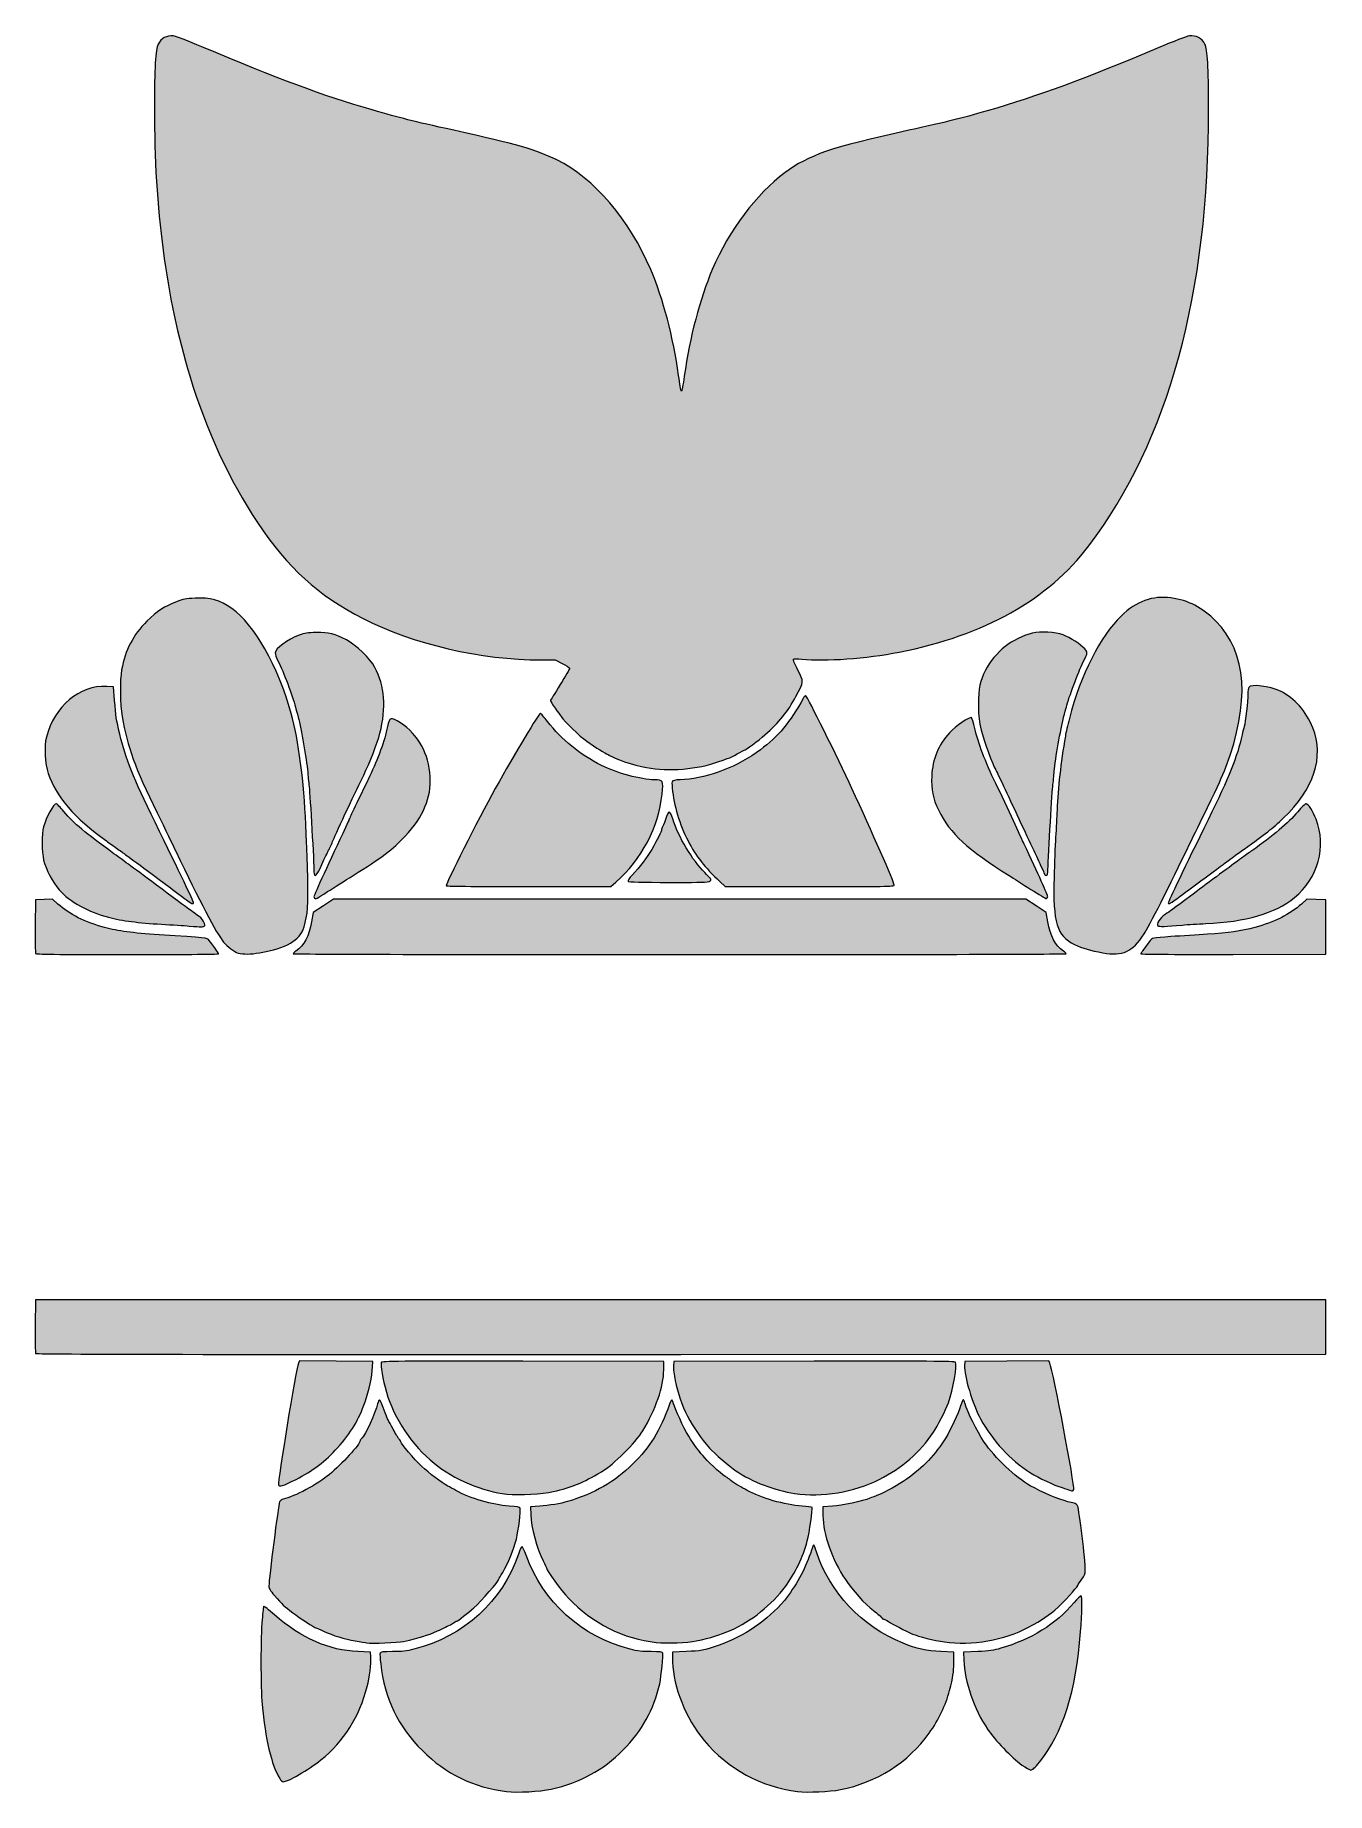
# Model space of a CAD drawing. Header units: inches. Extents: x 303 to 702, y 254 to 797.
import ezdxf

# ---------------------------------------------------------------- set-up
doc = ezdxf.new("R2010")
doc.units = ezdxf.units.IN
doc.header["$MEASUREMENT"] = 0
doc.layers.add('svg3336', color=7, linetype='Continuous')

msp = doc.modelspace()

# ---------------------------------------------------------------- hatches: boundary and pattern name
at = {"layer": 'svg3336', "true_color": 0x06bfcb}
h = msp.add_hatch(color=132, dxfattribs=at)
h.dxf.hatch_style = 2
edge = h.paths.add_edge_path()
edge.add_spline(control_points=[(405.53, 300.31), (405.12, 300.38), (403.5, 300.66), (401.93, 300.91), (398.54, 301.48), (395.09, 302.53), (392.1, 303.92), (390.89, 304.48), (389.84, 304.93), (389.77, 304.93), (389.38, 304.93), (384.72, 307.95), (382.61, 309.57), (379.94, 311.6), (379.34, 312.17), (376.92, 314.92), (375.58, 316.46), (375.23, 317.06), (375.23, 317.87), (375.23, 320.17), (378.12, 342.86), (378.53, 343.85), (378.69, 344.22), (379.18, 344.6), (379.65, 344.7), (383.16, 345.47), (390.18, 349.21), (393.98, 352.35), (397.6, 355.34), (403.43, 361.74), (403.43, 362.73), (403.43, 362.9), (403.67, 363.26), (403.97, 363.53), (405, 364.46), (408.06, 371.15), (408.83, 374.16), (409.01, 374.86), (409.27, 375.43), (409.4, 375.43), (409.54, 375.43), (409.88, 374.79), (410.17, 374.01), (411.11, 371.43), (411.95, 369.29), (412.15, 368.98), (412.25, 368.82), (412.92, 367.6), (413.62, 366.28), (414.32, 364.96), (415.15, 363.6), (415.46, 363.26), (415.78, 362.92), (416.03, 362.54), (416.03, 362.41), (416.03, 361.84), (420.11, 357.02), (422.39, 354.89), (424.78, 352.65), (428.58, 349.78), (430.55, 348.73), (431.06, 348.45), (432.16, 347.85), (432.98, 347.39), (437.43, 344.94), (444.3, 342.93), (449.43, 342.58), (451.88, 342.41), (452.72, 342.25), (452.85, 341.91), (453.12, 341.21), (452.37, 335.04), (451.69, 332.38), (450.8, 328.89), (449.22, 325.02), (447.47, 322.08), (446.84, 321.03), (446.33, 320.11), (446.33, 320.04), (446.33, 319.4), (440.95, 313.2), (438.53, 311.07), (436.9, 309.62), (433.55, 307.03), (433.31, 307.03), (433.22, 307.03), (432.47, 306.62), (431.65, 306.12), (430.84, 305.62), (428.91, 304.66), (427.37, 303.99), (423.93, 302.49), (422.24, 301.97), (416.81, 300.74), (415.28, 300.39), (406.85, 300.07), (405.53, 300.31), (405.53, 300.31), (405.53, 300.31), (405.53, 300.31)], knot_values=[0, 0, 0, 0, 1, 1, 1, 2, 2, 2, 3, 3, 3, 4, 4, 4, 5, 5, 5, 6, 6, 6, 7, 7, 7, 8, 8, 8, 9, 9, 9, 10, 10, 10, 11, 11, 11, 12, 12, 12, 13, 13, 13, 14, 14, 14, 15, 15, 15, 16, 16, 16, 17, 17, 17, 18, 18, 18, 19, 19, 19, 20, 20, 20, 21, 21, 21, 22, 22, 22, 23, 23, 23, 24, 24, 24, 25, 25, 25, 26, 26, 26, 27, 27, 27, 28, 28, 28, 29, 29, 29, 30, 30, 30, 31, 31, 31, 32, 32, 32, 33, 33, 33, 33], degree=3, periodic=1)
edge = h.paths.add_edge_path()
edge.add_spline(control_points=[(494.93, 300.43), (484.83, 301.49), (475.14, 306.36), (467.83, 314.07), (465.49, 316.54), (461.03, 322.67), (461.03, 323.43), (461.03, 323.53), (460.58, 324.51), (460.02, 325.6), (458.02, 329.52), (456.27, 335.99), (456.15, 339.88), (456.15, 339.88), (456.08, 342.28), (456.08, 342.28), (456.08, 342.28), (458.93, 342.5), (458.93, 342.5), (461.68, 342.71), (465.62, 343.37), (467.48, 343.94), (475.95, 346.53), (482.12, 350.07), (487.59, 355.48), (493.14, 360.96), (496.06, 365.71), (499.01, 374.01), (499.29, 374.79), (499.6, 375.43), (499.7, 375.43), (499.8, 375.43), (500.2, 374.52), (500.58, 373.41), (501.45, 370.85), (504.18, 365.25), (505.51, 363.28), (507.66, 360.1), (508.09, 359.52), (509.89, 357.5), (511.71, 355.45), (515.89, 351.7), (516.61, 351.46), (516.82, 351.4), (517.43, 350.96), (517.97, 350.49), (518.51, 350.02), (519.59, 349.29), (520.37, 348.87), (521.15, 348.46), (522.34, 347.8), (523.02, 347.42), (527.29, 345.02), (534.58, 342.93), (540.02, 342.55), (541.63, 342.43), (543, 342.26), (543.06, 342.16), (543.33, 341.73), (542.29, 334.37), (541.6, 331.77), (540.28, 326.82), (537.86, 321.78), (534.82, 317.66), (530.77, 312.19), (524.08, 306.83), (518.03, 304.22), (514.26, 302.59), (512.15, 301.93), (507.23, 300.87), (504.65, 300.31), (498.23, 300.08), (494.93, 300.43), (494.93, 300.43), (494.93, 300.43), (494.93, 300.43)], knot_values=[0, 0, 0, 0, 1, 1, 1, 2, 2, 2, 3, 3, 3, 4, 4, 4, 5, 5, 5, 6, 6, 6, 7, 7, 7, 8, 8, 8, 9, 9, 9, 10, 10, 10, 11, 11, 11, 12, 12, 12, 13, 13, 13, 14, 14, 14, 15, 15, 15, 16, 16, 16, 17, 17, 17, 18, 18, 18, 19, 19, 19, 20, 20, 20, 21, 21, 21, 22, 22, 22, 23, 23, 23, 24, 24, 24, 25, 25, 25, 25], degree=3, periodic=1)
edge = h.paths.add_edge_path()
edge.add_spline(control_points=[(583.98, 300.57), (580.86, 301.02), (575.84, 302.27), (574.13, 303.03), (572.02, 303.97), (567.9, 306.08), (566.69, 306.85), (566, 307.28), (565.31, 307.63), (565.15, 307.63), (564.99, 307.63), (564.75, 307.82), (564.62, 308.06), (564.49, 308.29), (563.33, 309.28), (562.05, 310.26), (559.42, 312.28), (555.48, 316.62), (553.36, 319.84), (549.26, 326.07), (546.51, 333.91), (546.42, 339.58), (546.42, 339.58), (546.38, 342.28), (546.38, 342.28), (546.38, 342.28), (549.36, 342.51), (549.36, 342.51), (552.27, 342.74), (558.84, 344.12), (560.93, 344.96), (561.51, 345.19), (562.72, 345.67), (563.63, 346.03), (565.56, 346.79), (570.03, 349.29), (572.18, 350.81), (577.39, 354.49), (581.23, 358.53), (584.37, 363.64), (586, 366.29), (588.27, 371.18), (588.97, 373.56), (589.28, 374.59), (589.63, 375.43), (589.77, 375.43), (589.9, 375.43), (590.13, 374.99), (590.3, 374.46), (591.26, 371.23), (593.87, 365.97), (596.29, 362.34), (599.53, 357.49), (605.89, 351.47), (610.52, 348.85), (614.24, 346.76), (619.3, 344.6), (622.13, 343.92), (622.71, 343.78), (623.56, 343.57), (624.03, 343.46), (624.5, 343.35), (625, 342.97), (625.14, 342.62), (625.67, 341.35), (627.54, 325.64), (627.51, 322.78), (627.49, 321.55), (627.31, 321.04), (626.46, 319.93), (625.9, 319.19), (625.31, 318.31), (625.15, 317.98), (624.8, 317.22), (620.9, 312.93), (619.13, 311.35), (616.17, 308.7), (614.26, 307.4), (609.98, 305.11), (602.6, 301.16), (592.34, 299.37), (583.98, 300.57), (583.98, 300.57), (583.98, 300.57), (583.98, 300.57)], knot_values=[0, 0, 0, 0, 1, 1, 1, 2, 2, 2, 3, 3, 3, 4, 4, 4, 5, 5, 5, 6, 6, 6, 7, 7, 7, 8, 8, 8, 9, 9, 9, 10, 10, 10, 11, 11, 11, 12, 12, 12, 13, 13, 13, 14, 14, 14, 15, 15, 15, 16, 16, 16, 17, 17, 17, 18, 18, 18, 19, 19, 19, 20, 20, 20, 21, 21, 21, 22, 22, 22, 23, 23, 23, 24, 24, 24, 25, 25, 25, 26, 26, 26, 27, 27, 27, 28, 28, 28, 28], degree=3, periodic=1)
edge = h.paths.add_edge_path()
edge.add_spline(control_points=[(491.93, 570.75), (487.99, 571.5), (481.62, 573.61), (480.51, 574.54), (480.25, 574.76), (479.93, 574.93), (479.8, 574.93), (479.42, 574.93), (476.1, 577.01), (473.47, 578.88), (471.24, 580.47), (466.59, 584.95), (465.53, 586.52), (465.28, 586.88), (464.44, 588.08), (463.66, 589.17), (462.87, 590.27), (462.23, 591.27), (462.23, 591.4), (462.23, 591.54), (463.59, 593.78), (465.24, 596.39), (466.9, 599), (468.2, 601.29), (468.12, 601.49), (468.04, 601.69), (467.02, 602.34), (465.83, 602.94), (465.83, 602.94), (463.68, 604.03), (463.68, 604.03), (463.68, 604.03), (459.4, 604.03), (459.4, 604.03), (440.78, 604.03), (419.64, 608.94), (404.33, 616.81), (390.28, 624.04), (381.14, 632.35), (371.71, 646.49), (363, 659.55), (355.87, 674.97), (350.78, 691.78), (343.42, 716.12), (339.79, 743.52), (339.85, 774.43), (339.87, 786.98), (340.2, 792.67), (341.02, 794.35), (341.85, 796.06), (343.71, 797.08), (345.63, 796.86), (346.33, 796.79), (350.33, 795.27), (354.54, 793.49), (378, 783.57), (391.78, 778.46), (407.18, 773.99), (416.28, 771.34), (418.98, 770.67), (432.39, 767.69), (452.1, 763.31), (457.84, 761.66), (464.23, 758.53), (475.63, 752.96), (486.66, 740.07), (493.24, 724.63), (497.08, 715.62), (500.19, 703.78), (501.84, 691.93), (502.19, 689.38), (502.58, 687.18), (502.7, 687.05), (502.82, 686.93), (503.23, 689.02), (503.6, 691.7), (505.31, 703.9), (508.37, 715.6), (512.22, 724.63), (517.45, 736.9), (525.74, 747.94), (534.74, 754.62), (542.05, 760.05), (548.82, 762.37), (572.93, 767.69), (585.43, 770.45), (588.5, 771.21), (597.23, 773.72), (612.81, 778.21), (627.58, 783.65), (650.03, 793.17), (654.72, 795.16), (658.89, 796.74), (659.68, 796.84), (661.76, 797.09), (663.58, 796.13), (664.46, 794.32), (665.28, 792.63), (665.59, 787.33), (665.61, 774.43), (665.73, 717.45), (653.21, 671.74), (628.61, 639.28), (615.98, 622.63), (596.43, 611.67), (570.03, 606.46), (559.75, 604.43), (547.23, 603.54), (539.93, 604.31), (538.62, 604.45), (537.56, 604.43), (537.38, 604.27), (537.19, 604.1), (537.64, 602.91), (538.69, 600.89), (540.57, 597.25), (540.58, 597.38), (538.08, 592.72), (535.61, 588.09), (532.91, 584.76), (528.53, 580.92), (526.42, 579.06), (522.49, 576.13), (522.11, 576.13), (522.06, 576.13), (521.07, 575.61), (519.92, 574.98), (518.76, 574.34), (517.56, 573.75), (517.25, 573.66), (516.94, 573.57), (515.6, 573.09), (514.28, 572.61), (507.84, 570.24), (498.65, 569.47), (491.93, 570.75), (491.93, 570.75), (491.93, 570.75), (491.93, 570.75)], knot_values=[0, 0, 0, 0, 1, 1, 1, 2, 2, 2, 3, 3, 3, 4, 4, 4, 5, 5, 5, 6, 6, 6, 7, 7, 7, 8, 8, 8, 9, 9, 9, 10, 10, 10, 11, 11, 11, 12, 12, 12, 13, 13, 13, 14, 14, 14, 15, 15, 15, 16, 16, 16, 17, 17, 17, 18, 18, 18, 19, 19, 19, 20, 20, 20, 21, 21, 21, 22, 22, 22, 23, 23, 23, 24, 24, 24, 25, 25, 25, 26, 26, 26, 27, 27, 27, 28, 28, 28, 29, 29, 29, 30, 30, 30, 31, 31, 31, 32, 32, 32, 33, 33, 33, 34, 34, 34, 35, 35, 35, 36, 36, 36, 37, 37, 37, 38, 38, 38, 39, 39, 39, 40, 40, 40, 41, 41, 41, 42, 42, 42, 43, 43, 43, 44, 44, 44, 45, 45, 45, 46, 46, 46, 46], degree=3, periodic=1)
at = {"layer": 'svg3336', "true_color": 0xf4accd}
h = msp.add_hatch(color=231, dxfattribs=at)
h.dxf.hatch_style = 2
edge = h.paths.add_edge_path()
edge.add_spline(control_points=[(448.71, 346.28), (441.58, 346.96), (432.35, 350.87), (426.28, 355.77), (419.45, 361.3), (413.91, 369.58), (411.55, 377.8), (410.44, 381.7), (409.66, 386.16), (409.96, 386.94), (410.12, 387.35), (414.97, 387.39), (453.72, 387.32), (453.72, 387.32), (497.31, 387.25), (497.31, 387.25), (497.31, 387.25), (497.26, 384.67), (497.26, 384.67), (497.17, 379.38), (494.8, 372.51), (490.75, 365.8), (488.46, 362), (481.81, 355.43), (477.96, 353.15), (472.09, 349.69), (469.11, 348.46), (463.11, 347.04), (459.73, 346.24), (452.86, 345.88), (448.71, 346.28)], knot_values=[0, 0, 0, 0, 1, 1, 1, 2, 2, 2, 3, 3, 3, 4, 4, 4, 5, 5, 5, 6, 6, 6, 7, 7, 7, 8, 8, 8, 9, 9, 9, 10, 10, 10, 10], degree=3, periodic=1)
edge = h.paths.add_edge_path()
edge.add_spline(control_points=[(537.66, 346.44), (531.74, 347.31), (524.5, 350.1), (519.55, 353.42), (517.58, 354.74), (512.87, 358.82), (511.4, 360.48), (505.86, 366.72), (502.42, 373.48), (500.75, 381.4), (500.41, 383.05), (500.16, 385.04), (500.21, 385.82), (500.21, 385.82), (500.31, 387.25), (500.31, 387.25), (500.31, 387.25), (543.69, 387.32), (543.69, 387.32), (578.21, 387.38), (587.14, 387.32), (587.39, 387.02), (588.02, 386.26), (586.68, 378.54), (585.22, 374.5), (584.46, 372.39), (581.8, 367.13), (580.63, 365.41), (576.31, 359.08), (570.88, 354.35), (563.83, 350.78), (555.98, 346.82), (546.17, 345.19), (537.66, 346.44), (537.66, 346.44), (537.66, 346.44), (537.66, 346.44)], knot_values=[0, 0, 0, 0, 1, 1, 1, 2, 2, 2, 3, 3, 3, 4, 4, 4, 5, 5, 5, 6, 6, 6, 7, 7, 7, 8, 8, 8, 9, 9, 9, 10, 10, 10, 11, 11, 11, 12, 12, 12, 12], degree=3, periodic=1)
edge = h.paths.add_edge_path()
edge.add_spline(control_points=[(622.71, 347.49), (622.38, 347.63), (621.3, 347.98), (620.31, 348.26), (617.95, 348.94), (613.02, 351.28), (610.56, 352.87), (604.16, 357.01), (598.97, 362.61), (595.14, 369.5), (592.75, 373.8), (590, 382.99), (590.21, 385.94), (590.21, 385.94), (590.31, 387.25), (590.31, 387.25), (590.31, 387.25), (603.29, 387.32), (603.29, 387.32), (603.29, 387.32), (616.27, 387.4), (616.27, 387.4), (616.27, 387.4), (616.55, 386.72), (616.55, 386.72), (617.57, 384.34), (624.32, 348.63), (623.95, 347.65), (623.75, 347.15), (623.58, 347.12), (622.71, 347.49)], knot_values=[0, 0, 0, 0, 1, 1, 1, 2, 2, 2, 3, 3, 3, 4, 4, 4, 5, 5, 5, 6, 6, 6, 7, 7, 7, 8, 8, 8, 9, 9, 9, 10, 10, 10, 10], degree=3, periodic=1)
edge = h.paths.add_edge_path()
edge.add_spline(control_points=[(378.18, 349.12), (377.86, 349.95), (383.61, 384.89), (384.37, 386.73), (384.37, 386.73), (384.65, 387.4), (384.65, 387.4), (384.65, 387.4), (395.98, 387.33), (395.98, 387.33), (395.98, 387.33), (407.31, 387.25), (407.31, 387.25), (407.31, 387.25), (407.24, 385.6), (407.24, 385.6), (407.13, 382.57), (406.23, 378.28), (404.98, 374.8), (402.94, 369.1), (400.75, 365.46), (396.43, 360.57), (392.85, 356.53), (388.61, 353.3), (383.61, 350.81), (379.41, 348.72), (378.44, 348.42), (378.18, 349.12)], knot_values=[0, 0, 0, 0, 1, 1, 1, 2, 2, 2, 3, 3, 3, 4, 4, 4, 5, 5, 5, 6, 6, 6, 7, 7, 7, 8, 8, 8, 9, 9, 9, 9], degree=3, periodic=1)
edge = h.paths.add_edge_path()
edge.add_spline(control_points=[(365.73, 513.45), (364.63, 513.74), (362.25, 515.52), (361.24, 516.79), (358.91, 519.76), (353.8, 529.48), (346.47, 544.9), (345.73, 546.46), (343.13, 551.8), (340.7, 556.75), (333.76, 570.9), (331.57, 576.92), (329.85, 586.59), (329.22, 590.12), (329.15, 597.81), (329.72, 600.97), (330.83, 607.08), (333.24, 611.72), (337.54, 616), (340.64, 619.08), (342.88, 620.56), (346.69, 622.03), (348.66, 622.79), (349.66, 622.98), (352.42, 623.12), (357.13, 623.35), (359.94, 622.56), (363.78, 619.92), (370.64, 615.19), (378.06, 602.09), (382.11, 587.52), (384.41, 579.23), (386.1, 566.36), (386.62, 553.15), (386.72, 550.51), (386.85, 547.81), (386.89, 547.15), (386.94, 546.49), (387.08, 542.1), (387.21, 537.4), (387.46, 528.26), (387.25, 525.31), (386.09, 521.53), (384.81, 517.33), (380.66, 514.92), (372.36, 513.53), (369.48, 513.05), (367.31, 513.02), (365.73, 513.45), (365.73, 513.45), (365.73, 513.45), (365.73, 513.45)], knot_values=[0, 0, 0, 0, 1, 1, 1, 2, 2, 2, 3, 3, 3, 4, 4, 4, 5, 5, 5, 6, 6, 6, 7, 7, 7, 8, 8, 8, 9, 9, 9, 10, 10, 10, 11, 11, 11, 12, 12, 12, 13, 13, 13, 14, 14, 14, 15, 15, 15, 16, 16, 16, 17, 17, 17, 17], degree=3, periodic=1)
edge = h.paths.add_edge_path()
edge.add_spline(control_points=[(632.91, 513.53), (629.12, 514.18), (626.64, 514.92), (624.15, 516.14), (618.68, 518.81), (617.49, 522.73), (617.85, 536.9), (617.96, 541.05), (618.18, 546.61), (618.34, 549.25), (618.5, 551.89), (618.7, 555.67), (618.78, 557.65), (619.06, 564.53), (619.92, 572.18), (621.34, 580.5), (621.52, 581.52), (622.08, 583.95), (622.58, 585.9), (626.07, 599.38), (632.16, 611.44), (638.57, 617.59), (643.34, 622.18), (648.29, 623.97), (653.99, 623.2), (659.36, 622.47), (663.66, 620.25), (667.86, 616.02), (677.48, 606.34), (678.52, 590.88), (670.91, 570.85), (669.78, 567.87), (668.65, 565.39), (665.25, 558.43), (663.35, 554.53), (660.91, 549.52), (659.84, 547.3), (653.58, 534.3), (647.02, 521.34), (645.69, 519.37), (641.9, 513.73), (639.14, 512.46), (632.91, 513.53), (632.91, 513.53), (632.91, 513.53), (632.91, 513.53)], knot_values=[0, 0, 0, 0, 1, 1, 1, 2, 2, 2, 3, 3, 3, 4, 4, 4, 5, 5, 5, 6, 6, 6, 7, 7, 7, 8, 8, 8, 9, 9, 9, 10, 10, 10, 11, 11, 11, 12, 12, 12, 13, 13, 13, 14, 14, 14, 15, 15, 15, 15], degree=3, periodic=1)
edge = h.paths.add_edge_path()
edge.add_spline(control_points=[(350.61, 521.81), (349.12, 521.93), (345.27, 522.18), (342.06, 522.36), (334.84, 522.78), (330.01, 523.41), (325.68, 524.5), (319.57, 526.03), (313.78, 529.25), (310.37, 533.02), (308.49, 535.09), (306.28, 539.37), (305.62, 542.2), (305.03, 544.72), (305.02, 550.24), (305.59, 552.46), (306.36, 555.38), (308.67, 559.6), (309.52, 559.6), (309.71, 559.6), (310.78, 558.51), (311.9, 557.18), (315.14, 553.35), (318.23, 550.73), (327.36, 544.15), (331.02, 541.51), (332.75, 540.23), (342.21, 533.2), (346.5, 530.01), (350.82, 526.8), (351.81, 526.06), (352.8, 525.33), (353.78, 524.66), (353.99, 524.57), (354.21, 524.49), (354.66, 523.88), (355, 523.22), (355.49, 522.24), (355.53, 521.97), (355.21, 521.76), (354.77, 521.49), (354.65, 521.49), (350.61, 521.81), (350.61, 521.81), (350.61, 521.81), (350.61, 521.81)], knot_values=[0, 0, 0, 0, 1, 1, 1, 2, 2, 2, 3, 3, 3, 4, 4, 4, 5, 5, 5, 6, 6, 6, 7, 7, 7, 8, 8, 8, 9, 9, 9, 10, 10, 10, 11, 11, 11, 12, 12, 12, 13, 13, 13, 14, 14, 14, 15, 15, 15, 15], degree=3, periodic=1)
edge = h.paths.add_edge_path()
edge.add_spline(control_points=[(649.89, 521.88), (649.37, 522.41), (650.6, 524.29), (652.15, 525.34), (653.89, 526.52), (653.95, 526.57), (660.81, 531.68), (665.95, 535.52), (672.57, 540.42), (675.81, 542.79), (676.63, 543.4), (678.05, 544.41), (678.96, 545.05), (685.52, 549.65), (690.14, 553.58), (693.14, 557.11), (694.31, 558.48), (695.47, 559.59), (695.73, 559.59), (696.36, 559.58), (697.91, 557.21), (698.85, 554.79), (702.15, 546.38), (699.41, 536.49), (692.15, 530.58), (686.22, 525.76), (677.03, 523.07), (664.71, 522.56), (662.4, 522.46), (659.16, 522.26), (657.51, 522.1), (652.4, 521.63), (650.21, 521.56), (649.89, 521.88), (649.89, 521.88), (649.89, 521.88), (649.89, 521.88)], knot_values=[0, 0, 0, 0, 1, 1, 1, 2, 2, 2, 3, 3, 3, 4, 4, 4, 5, 5, 5, 6, 6, 6, 7, 7, 7, 8, 8, 8, 9, 9, 9, 10, 10, 10, 11, 11, 11, 12, 12, 12, 12], degree=3, periodic=1)
edge = h.paths.add_edge_path()
edge.add_spline(control_points=[(350.16, 529.58), (349.58, 530.04), (345.6, 533.02), (341.31, 536.2), (331.27, 543.63), (330.87, 543.93), (328.56, 545.57), (327.48, 546.33), (325.89, 547.47), (325.02, 548.1), (315.09, 555.25), (309.45, 561.78), (307.05, 568.9), (306.04, 571.89), (305.75, 577.45), (306.47, 580.18), (308.99, 589.78), (316.65, 596.22), (325.11, 595.84), (325.11, 595.84), (327.21, 595.75), (327.21, 595.75), (327.21, 595.75), (327.54, 591.55), (327.54, 591.55), (327.93, 586.52), (328.06, 585.7), (329.16, 581.05), (330.96, 573.45), (333.27, 567.68), (340.04, 553.9), (347.78, 538.13), (351.96, 529.41), (351.96, 528.99), (351.96, 528.47), (351.23, 528.71), (350.16, 529.58), (350.16, 529.58), (350.16, 529.58), (350.16, 529.58)], knot_values=[0, 0, 0, 0, 1, 1, 1, 2, 2, 2, 3, 3, 3, 4, 4, 4, 5, 5, 5, 6, 6, 6, 7, 7, 7, 8, 8, 8, 9, 9, 9, 10, 10, 10, 11, 11, 11, 12, 12, 12, 13, 13, 13, 13], degree=3, periodic=1)
edge = h.paths.add_edge_path()
edge.add_spline(control_points=[(653.16, 528.97), (653.16, 529.36), (658.21, 539.91), (665.46, 554.65), (671.99, 567.94), (674.43, 574.04), (675.96, 580.9), (676.16, 581.8), (676.45, 582.95), (676.6, 583.45), (676.97, 584.66), (677.75, 591.45), (677.76, 593.49), (677.76, 594.4), (677.88, 595.33), (678.02, 595.54), (678.72, 596.66), (684.43, 595.96), (687.81, 594.35), (692.08, 592.31), (695.83, 588.08), (697.79, 583.08), (701.4, 573.9), (698.22, 564.16), (688.67, 555.11), (685.44, 552.06), (683.17, 550.27), (676.56, 545.57), (674.04, 543.79), (672.81, 542.89), (665.76, 537.65), (662.54, 535.26), (658.5, 532.27), (656.79, 531), (653.75, 528.75), (653.16, 528.42), (653.16, 528.97), (653.16, 528.97), (653.16, 528.97), (653.16, 528.97)], knot_values=[0, 0, 0, 0, 1, 1, 1, 2, 2, 2, 3, 3, 3, 4, 4, 4, 5, 5, 5, 6, 6, 6, 7, 7, 7, 8, 8, 8, 9, 9, 9, 10, 10, 10, 11, 11, 11, 12, 12, 12, 13, 13, 13, 13], degree=3, periodic=1)
edge = h.paths.add_edge_path()
edge.add_spline(control_points=[(389.36, 530.4), (389.25, 530.51), (389.16, 530.76), (389.16, 530.97), (389.16, 531.27), (394.25, 542.37), (398.94, 552.3), (399.5, 553.48), (399.96, 554.52), (399.96, 554.6), (399.96, 554.74), (400.89, 556.71), (406.33, 568), (408.96, 573.46), (410.96, 579.01), (411.9, 583.43), (412.54, 586.46), (412.83, 586.55), (415.88, 584.56), (421.38, 580.97), (424.7, 574.98), (425.07, 567.98), (425.42, 561.42), (423, 555.65), (417.37, 549.62), (413.5, 545.48), (410.05, 542.86), (401.26, 537.42), (398.81, 535.9), (395.25, 533.66), (393.36, 532.43), (389.78, 530.11), (389.69, 530.07), (389.36, 530.4), (389.36, 530.4), (389.36, 530.4), (389.36, 530.4)], knot_values=[0, 0, 0, 0, 1, 1, 1, 2, 2, 2, 3, 3, 3, 4, 4, 4, 5, 5, 5, 6, 6, 6, 7, 7, 7, 8, 8, 8, 9, 9, 9, 10, 10, 10, 11, 11, 11, 12, 12, 12, 12], degree=3, periodic=1)
edge = h.paths.add_edge_path()
edge.add_spline(control_points=[(610.69, 533.14), (608.2, 534.74), (605.19, 536.65), (604, 537.4), (590.96, 545.49), (585.87, 550.21), (582.11, 557.69), (580.41, 561.08), (579.83, 564), (580.04, 568.12), (580.32, 573.46), (582.09, 577.74), (585.57, 581.5), (587.47, 583.55), (591.61, 586.46), (592.3, 586.23), (592.49, 586.17), (592.98, 584.64), (593.38, 582.83), (594.39, 578.3), (596.54, 572.66), (599.86, 565.83), (601.4, 562.65), (603.84, 557.48), (605.27, 554.35), (606.71, 551.21), (608.2, 547.97), (608.59, 547.15), (612.99, 537.87), (615.97, 531.23), (615.89, 530.86), (615.85, 530.6), (615.67, 530.36), (615.51, 530.31), (615.34, 530.27), (613.17, 531.54), (610.69, 533.14), (610.69, 533.14), (610.69, 533.14), (610.69, 533.14)], knot_values=[0, 0, 0, 0, 1, 1, 1, 2, 2, 2, 3, 3, 3, 4, 4, 4, 5, 5, 5, 6, 6, 6, 7, 7, 7, 8, 8, 8, 9, 9, 9, 10, 10, 10, 11, 11, 11, 12, 12, 12, 13, 13, 13, 13], degree=3, periodic=1)
edge = h.paths.add_edge_path()
edge.add_spline(control_points=[(486.2, 535.61), (486.09, 535.79), (486.66, 536.63), (487.46, 537.49), (489.82, 540), (492.17, 543.08), (493.55, 545.5), (495.24, 548.44), (496.56, 551.11), (496.56, 551.6), (496.56, 551.82), (496.65, 552.09), (496.76, 552.2), (496.87, 552.31), (497.33, 553.45), (497.76, 554.73), (498.22, 556.05), (498.74, 557.05), (498.96, 557.05), (499.19, 557.05), (499.63, 556.16), (500, 554.95), (501.67, 549.55), (506.16, 541.99), (509.89, 538.31), (513.14, 535.09), (513.87, 535.3), (499.12, 535.3), (490.52, 535.3), (486.33, 535.4), (486.2, 535.61)], knot_values=[0, 0, 0, 0, 1, 1, 1, 2, 2, 2, 3, 3, 3, 4, 4, 4, 5, 5, 5, 6, 6, 6, 7, 7, 7, 8, 8, 8, 9, 9, 9, 10, 10, 10, 10], degree=3, periodic=1)
edge = h.paths.add_edge_path()
edge.add_spline(control_points=[(389.16, 538.56), (389.16, 540.99), (387.96, 562.22), (387.67, 564.85), (387.51, 566.33), (387.3, 568.42), (387.21, 569.5), (386.86, 573.39), (385.21, 582.87), (384.29, 586.3), (383.96, 587.53), (383.58, 588.95), (383.45, 589.45), (382.55, 592.97), (379.78, 600.28), (378.04, 603.72), (377.56, 604.69), (377.16, 605.81), (377.16, 606.21), (377.16, 607.48), (381.04, 610.34), (384.62, 611.71), (386.28, 612.34), (387.15, 612.47), (389.91, 612.5), (393.76, 612.53), (395.57, 612.08), (399.17, 610.21), (402.18, 608.65), (406.56, 604.44), (407.97, 601.74), (411.04, 595.88), (411.54, 589.42), (409.54, 581.35), (408.81, 578.41), (406.36, 572.1), (404.52, 568.45), (402.6, 564.61), (396.14, 550.84), (395.11, 548.38), (394.64, 547.24), (393.99, 545.82), (393.68, 545.23), (393.36, 544.63), (392.43, 542.66), (391.6, 540.85), (389.97, 537.24), (389.16, 536.48), (389.16, 538.56), (389.16, 538.56), (389.16, 538.56), (389.16, 538.56)], knot_values=[0, 0, 0, 0, 1, 1, 1, 2, 2, 2, 3, 3, 3, 4, 4, 4, 5, 5, 5, 6, 6, 6, 7, 7, 7, 8, 8, 8, 9, 9, 9, 10, 10, 10, 11, 11, 11, 12, 12, 12, 13, 13, 13, 14, 14, 14, 15, 15, 15, 16, 16, 16, 17, 17, 17, 17], degree=3, periodic=1)
edge = h.paths.add_edge_path()
edge.add_spline(control_points=[(614.73, 538.22), (614.56, 538.68), (614.04, 539.86), (613.56, 540.85), (613.09, 541.84), (609.84, 548.79), (606.34, 556.3), (602.84, 563.8), (599.87, 570.09), (599.73, 570.26), (599.11, 571.04), (596.08, 579.35), (595.34, 582.28), (594.62, 585.16), (594.52, 586.1), (594.53, 590.2), (594.54, 595.47), (594.92, 597.38), (596.65, 600.86), (597.88, 603.34), (600.43, 606.43), (602.73, 608.22), (604.85, 609.87), (608.61, 611.7), (611.12, 612.29), (613.75, 612.91), (618.2, 612.66), (620.65, 611.75), (622.84, 610.93), (626.11, 608.82), (627.32, 607.44), (628.34, 606.28), (628.34, 606.35), (626.89, 603.4), (625.25, 600.06), (622.44, 592.58), (621.65, 589.45), (621.53, 588.95), (621.15, 587.53), (620.82, 586.3), (619.88, 582.81), (618.24, 573.37), (617.92, 569.65), (617.82, 568.49), (617.6, 566.33), (617.44, 564.85), (617.16, 562.25), (615.96, 540.98), (615.96, 538.57), (615.96, 537.16), (615.21, 536.94), (614.73, 538.22), (614.73, 538.22), (614.73, 538.22), (614.73, 538.22)], knot_values=[0, 0, 0, 0, 1, 1, 1, 2, 2, 2, 3, 3, 3, 4, 4, 4, 5, 5, 5, 6, 6, 6, 7, 7, 7, 8, 8, 8, 9, 9, 9, 10, 10, 10, 11, 11, 11, 12, 12, 12, 13, 13, 13, 14, 14, 14, 15, 15, 15, 16, 16, 16, 17, 17, 17, 18, 18, 18, 18], degree=3, periodic=1)
at = {"layer": 'svg3336', "true_color": 0xfdbf03}
h = msp.add_hatch(color=40, dxfattribs=at)
h.dxf.hatch_style = 2
edge = h.paths.add_edge_path()
edge.add_spline(control_points=[(448.62, 254.37), (438.52, 255.6), (429.82, 259.83), (422.67, 266.98), (415.14, 274.5), (411.03, 283.03), (409.77, 293.78), (409.58, 295.4), (409.5, 296.92), (409.59, 297.15), (409.72, 297.49), (410.53, 297.58), (413.44, 297.58), (416.38, 297.59), (417.72, 297.74), (420.06, 298.33), (435.54, 302.28), (447.45, 313.11), (452.37, 327.73), (452.81, 329.05), (453.3, 330.11), (453.45, 330.09), (453.6, 330.06), (454.16, 328.85), (454.68, 327.39), (459.92, 312.95), (471.91, 302.12), (486.84, 298.34), (489.19, 297.74), (490.58, 297.58), (493.31, 297.58), (496.04, 297.58), (496.83, 297.49), (496.95, 297.15), (497.18, 296.56), (496.51, 290.03), (495.99, 287.68), (494.2, 279.71), (490.51, 273.02), (484.63, 267.1), (478.59, 261.02), (471.36, 257.1), (462.5, 255.12), (458.86, 254.31), (452.14, 253.95), (448.62, 254.37)], knot_values=[0, 0, 0, 0, 1, 1, 1, 2, 2, 2, 3, 3, 3, 4, 4, 4, 5, 5, 5, 6, 6, 6, 7, 7, 7, 8, 8, 8, 9, 9, 9, 10, 10, 10, 11, 11, 11, 12, 12, 12, 13, 13, 13, 14, 14, 14, 15, 15, 15, 15], degree=3, periodic=1)
edge = h.paths.add_edge_path()
edge.add_spline(control_points=[(538.62, 254.37), (527.28, 255.76), (517.13, 261.3), (509.76, 270.13), (504.06, 276.96), (500.14, 286.68), (499.98, 294.36), (499.98, 294.36), (499.92, 297.43), (499.92, 297.43), (499.92, 297.43), (504.12, 297.6), (504.12, 297.6), (508.7, 297.8), (509.53, 297.95), (514.05, 299.48), (521.9, 302.14), (529.42, 307.26), (534.51, 313.42), (537.92, 317.54), (540.93, 322.99), (542.54, 327.95), (543.01, 329.4), (543.48, 330.58), (543.58, 330.58), (543.67, 330.58), (544.07, 329.6), (544.45, 328.4), (548.44, 315.95), (558.51, 305.3), (571.18, 300.15), (575.22, 298.51), (578.58, 297.77), (582.87, 297.6), (582.87, 297.6), (586.92, 297.43), (586.92, 297.43), (586.92, 297.43), (586.88, 294.2), (586.88, 294.2), (586.83, 290.99), (586.66, 289.88), (585.55, 285.55), (584.4, 281.07), (582.25, 276.55), (579.27, 272.38), (572.85, 263.38), (562.99, 257.1), (551.87, 254.95), (548.41, 254.28), (541.77, 253.99), (538.62, 254.37), (538.62, 254.37), (538.62, 254.37), (538.62, 254.37)], knot_values=[0, 0, 0, 0, 1, 1, 1, 2, 2, 2, 3, 3, 3, 4, 4, 4, 5, 5, 5, 6, 6, 6, 7, 7, 7, 8, 8, 8, 9, 9, 9, 10, 10, 10, 11, 11, 11, 12, 12, 12, 13, 13, 13, 14, 14, 14, 15, 15, 15, 16, 16, 16, 17, 17, 17, 18, 18, 18, 18], degree=3, periodic=1)
edge = h.paths.add_edge_path()
edge.add_spline(control_points=[(378.57, 258.35), (376.03, 262.5), (374.09, 270.69), (373.13, 281.23), (372.66, 286.46), (372.65, 302.42), (373.13, 307.47), (373.33, 309.69), (373.55, 311.56), (373.62, 311.63), (373.68, 311.69), (375.19, 310.47), (376.98, 308.91), (385.27, 301.68), (393.73, 297.96), (402.72, 297.59), (402.72, 297.59), (406.62, 297.43), (406.62, 297.43), (406.62, 297.43), (406.72, 295.93), (406.72, 295.93), (406.85, 293.95), (406.31, 289.58), (405.6, 286.78), (403.24, 277.5), (398.39, 269.82), (391.31, 264.13), (387.43, 261.01), (381.15, 257.38), (379.62, 257.38), (379.37, 257.38), (378.9, 257.82), (378.57, 258.35), (378.57, 258.35), (378.57, 258.35), (378.57, 258.35)], knot_values=[0, 0, 0, 0, 1, 1, 1, 2, 2, 2, 3, 3, 3, 4, 4, 4, 5, 5, 5, 6, 6, 6, 7, 7, 7, 8, 8, 8, 9, 9, 9, 10, 10, 10, 11, 11, 11, 12, 12, 12, 12], degree=3, periodic=1)
edge = h.paths.add_edge_path()
edge.add_spline(control_points=[(607.92, 262.53), (604.74, 264.85), (599.5, 270.32), (597.32, 273.58), (593.03, 280.03), (590.22, 288.25), (590, 294.97), (590, 294.97), (589.92, 297.43), (589.92, 297.43), (589.92, 297.43), (594.27, 297.61), (594.27, 297.61), (597.74, 297.76), (599.19, 297.96), (601.41, 298.61), (610.82, 301.37), (618.27, 306), (624.07, 312.73), (625.07, 313.88), (626.03, 314.83), (626.2, 314.83), (626.57, 314.83), (626.5, 309.56), (626.05, 303.73), (624.62, 285.2), (620.59, 272.42), (613.34, 263.45), (611.91, 261.68), (611.16, 260.98), (610.69, 260.99), (610.32, 261), (609.08, 261.69), (607.92, 262.53)], knot_values=[0, 0, 0, 0, 1, 1, 1, 2, 2, 2, 3, 3, 3, 4, 4, 4, 5, 5, 5, 6, 6, 6, 7, 7, 7, 8, 8, 8, 9, 9, 9, 10, 10, 10, 11, 11, 11, 11], degree=3, periodic=1)
edge = h.paths.add_edge_path()
edge.add_spline(control_points=[(303.11, 389.76), (303.03, 389.97), (303, 393.78), (303.04, 398.23), (303.04, 398.23), (303.12, 406.33), (303.12, 406.33), (303.12, 406.33), (502.47, 406.33), (502.47, 406.33), (502.47, 406.33), (701.82, 406.33), (701.82, 406.33), (701.82, 406.33), (701.82, 397.93), (701.82, 397.93), (701.82, 397.93), (701.82, 389.53), (701.82, 389.53), (701.82, 389.53), (502.54, 389.45), (502.54, 389.45), (342.02, 389.39), (303.23, 389.45), (303.11, 389.76), (303.11, 389.76), (303.11, 389.76), (303.11, 389.76)], knot_values=[0, 0, 0, 0, 1, 1, 1, 2, 2, 2, 3, 3, 3, 4, 4, 4, 5, 5, 5, 6, 6, 6, 7, 7, 7, 8, 8, 8, 9, 9, 9, 9], degree=3, periodic=1)
edge = h.paths.add_edge_path()
edge.add_spline(control_points=[(303.11, 513.36), (303.03, 513.57), (303, 517.38), (303.04, 521.83), (303.04, 521.83), (303.12, 529.93), (303.12, 529.93), (303.12, 529.93), (305.77, 530.02), (305.77, 530.02), (305.77, 530.02), (308.41, 530.1), (308.41, 530.1), (308.41, 530.1), (310.04, 528.61), (310.04, 528.61), (313.5, 525.45), (318.54, 522.91), (324.4, 521.36), (328.9, 520.18), (332.77, 519.67), (341.37, 519.13), (356.13, 518.2), (356.14, 518.2), (356.82, 517.29), (359.02, 514.35), (359.67, 513.42), (359.67, 513.21), (359.67, 513.08), (346.98, 512.98), (331.46, 512.98), (308.99, 512.98), (303.22, 513.06), (303.11, 513.36), (303.11, 513.36), (303.11, 513.36), (303.11, 513.36)], knot_values=[0, 0, 0, 0, 1, 1, 1, 2, 2, 2, 3, 3, 3, 4, 4, 4, 5, 5, 5, 6, 6, 6, 7, 7, 7, 8, 8, 8, 9, 9, 9, 10, 10, 10, 11, 11, 11, 12, 12, 12, 12], degree=3, periodic=1)
edge = h.paths.add_edge_path()
edge.add_spline(control_points=[(382.77, 513.25), (382.77, 513.39), (383.14, 513.75), (383.58, 514.04), (386.03, 515.65), (387.71, 518.8), (388.42, 523.09), (388.42, 523.09), (388.89, 525.97), (388.89, 525.97), (388.89, 525.97), (392.05, 528.02), (392.05, 528.02), (392.05, 528.02), (395.22, 530.07), (395.22, 530.07), (395.22, 530.07), (502.17, 530.07), (502.17, 530.07), (502.17, 530.07), (609.12, 530.07), (609.12, 530.07), (609.12, 530.07), (612.29, 528.02), (612.29, 528.02), (612.29, 528.02), (615.46, 525.97), (615.46, 525.97), (615.46, 525.97), (615.93, 523.09), (615.93, 523.09), (616.63, 518.8), (618.31, 515.65), (620.76, 514.04), (621.21, 513.75), (621.57, 513.39), (621.57, 513.25), (621.57, 513.09), (571.23, 512.98), (502.17, 512.98), (433.12, 512.98), (382.77, 513.09), (382.77, 513.25), (382.77, 513.25), (382.77, 513.25), (382.77, 513.25)], knot_values=[0, 0, 0, 0, 1, 1, 1, 2, 2, 2, 3, 3, 3, 4, 4, 4, 5, 5, 5, 6, 6, 6, 7, 7, 7, 8, 8, 8, 9, 9, 9, 10, 10, 10, 11, 11, 11, 12, 12, 12, 13, 13, 13, 14, 14, 14, 15, 15, 15, 15], degree=3, periodic=1)
edge = h.paths.add_edge_path()
edge.add_spline(control_points=[(644.67, 513.21), (644.67, 513.42), (645.14, 514.09), (647.52, 517.3), (648.12, 518.09), (648.18, 518.11), (653.97, 518.53), (657.19, 518.76), (662.25, 519.1), (665.22, 519.28), (671.78, 519.69), (675.57, 520.22), (679.92, 521.36), (685.78, 522.9), (690.83, 525.44), (694.3, 528.61), (694.3, 528.61), (695.93, 530.1), (695.93, 530.1), (695.93, 530.1), (698.88, 530.02), (698.88, 530.02), (698.88, 530.02), (701.82, 529.93), (701.82, 529.93), (701.82, 529.93), (701.82, 521.53), (701.82, 521.53), (701.82, 521.53), (701.82, 513.13), (701.82, 513.13), (701.82, 513.13), (673.25, 513.05), (673.25, 513.05), (657.53, 513.01), (644.67, 513.08), (644.67, 513.21), (644.67, 513.21), (644.67, 513.21), (644.67, 513.21)], knot_values=[0, 0, 0, 0, 1, 1, 1, 2, 2, 2, 3, 3, 3, 4, 4, 4, 5, 5, 5, 6, 6, 6, 7, 7, 7, 8, 8, 8, 9, 9, 9, 10, 10, 10, 11, 11, 11, 12, 12, 12, 13, 13, 13, 13], degree=3, periodic=1)
edge = h.paths.add_edge_path()
edge.add_spline(control_points=[(430.05, 534.23), (429.76, 534.71), (439.72, 554.51), (445.17, 564.28), (451.31, 575.26), (458.68, 587.54), (459.13, 587.51), (459.29, 587.5), (460.29, 586.37), (461.35, 585), (465.7, 579.36), (471.34, 574.76), (477.98, 571.42), (482.77, 569.02), (490.2, 567.02), (494.44, 566.99), (497.09, 566.98), (497.17, 566.82), (496.73, 562.58), (495.68, 552.35), (490.42, 542.34), (482.44, 535.36), (482.44, 535.36), (480.85, 533.98), (480.85, 533.98), (480.85, 533.98), (455.53, 533.98), (455.53, 533.98), (441.6, 533.98), (430.14, 534.09), (430.05, 534.23), (430.05, 534.23), (430.05, 534.23), (430.05, 534.23)], knot_values=[0, 0, 0, 0, 1, 1, 1, 2, 2, 2, 3, 3, 3, 4, 4, 4, 5, 5, 5, 6, 6, 6, 7, 7, 7, 8, 8, 8, 9, 9, 9, 10, 10, 10, 11, 11, 11, 11], degree=3, periodic=1)
edge = h.paths.add_edge_path()
edge.add_spline(control_points=[(514.56, 535.55), (509.92, 539.91), (507.18, 543.42), (504.76, 548.08), (502.07, 553.27), (500.39, 558.9), (499.89, 564.43), (499.66, 567.01), (499.4, 566.83), (503.66, 567.11), (511.14, 567.59), (520.25, 571.14), (527.09, 576.25), (532.63, 580.37), (536.32, 584.81), (540.34, 592.16), (540.64, 592.71), (541.01, 593.03), (541.2, 592.91), (541.63, 592.65), (550.88, 574.01), (555.4, 564.28), (561.47, 551.22), (568.47, 535.24), (568.47, 534.43), (568.47, 534.03), (565.45, 533.98), (542.35, 533.98), (542.35, 533.98), (516.24, 533.98), (516.24, 533.98), (516.24, 533.98), (514.56, 535.55), (514.56, 535.55), (514.56, 535.55), (514.56, 535.55), (514.56, 535.55)], knot_values=[0, 0, 0, 0, 1, 1, 1, 2, 2, 2, 3, 3, 3, 4, 4, 4, 5, 5, 5, 6, 6, 6, 7, 7, 7, 8, 8, 8, 9, 9, 9, 10, 10, 10, 11, 11, 11, 12, 12, 12, 12], degree=3, periodic=1)

# ---------------------------------------------------------------- linework, layer by layer
at = {"layer": 'svg3336', "lineweight": 0}
for points, knots in [([(491.93, 570.75), (487.99, 571.5), (481.62, 573.61), (480.51, 574.54), (480.25, 574.76), (479.93, 574.93), (479.8, 574.93), (479.42, 574.93), (476.1, 577.01), (473.47, 578.88), (471.24, 580.47), (466.59, 584.95), (465.53, 586.52), (465.28, 586.88), (464.44, 588.08), (463.66, 589.17), (462.87, 590.27), (462.23, 591.27), (462.23, 591.4), (462.23, 591.54), (463.59, 593.78), (465.24, 596.39), (466.9, 599), (468.2, 601.29), (468.12, 601.49), (468.04, 601.69), (467.02, 602.34), (465.83, 602.94), (465.83, 602.94), (463.68, 604.03), (463.68, 604.03), (463.68, 604.03), (459.4, 604.03), (459.4, 604.03), (440.78, 604.03), (419.64, 608.94), (404.33, 616.81), (390.28, 624.04), (381.14, 632.35), (371.71, 646.49), (363, 659.55), (355.87, 674.97), (350.78, 691.78), (343.42, 716.12), (339.79, 743.52), (339.85, 774.43), (339.87, 786.98), (340.2, 792.67), (341.02, 794.35), (341.85, 796.06), (343.71, 797.08), (345.63, 796.86), (346.33, 796.79), (350.33, 795.27), (354.54, 793.49), (378, 783.57), (391.78, 778.46), (407.18, 773.99), (416.28, 771.34), (418.98, 770.67), (432.39, 767.69), (452.1, 763.31), (457.84, 761.66), (464.23, 758.53), (475.63, 752.96), (486.66, 740.07), (493.24, 724.63), (497.08, 715.62), (500.19, 703.78), (501.84, 691.93), (502.19, 689.38), (502.58, 687.18), (502.7, 687.05), (502.82, 686.93), (503.23, 689.02), (503.6, 691.7), (505.31, 703.9), (508.37, 715.6), (512.22, 724.63), (517.45, 736.9), (525.74, 747.94), (534.74, 754.62), (542.05, 760.05), (548.82, 762.37), (572.93, 767.69), (585.43, 770.45), (588.5, 771.21), (597.23, 773.72), (612.81, 778.21), (627.58, 783.65), (650.03, 793.17), (654.72, 795.16), (658.89, 796.74), (659.68, 796.84), (661.76, 797.09), (663.58, 796.13), (664.46, 794.32), (665.28, 792.63), (665.59, 787.33), (665.61, 774.43), (665.73, 717.45), (653.21, 671.74), (628.61, 639.28), (615.98, 622.63), (596.43, 611.67), (570.03, 606.46), (559.75, 604.43), (547.23, 603.54), (539.93, 604.31), (538.62, 604.45), (537.56, 604.43), (537.38, 604.27), (537.19, 604.1), (537.64, 602.91), (538.69, 600.89), (540.57, 597.25), (540.58, 597.38), (538.08, 592.72), (535.61, 588.09), (532.91, 584.76), (528.53, 580.92), (526.42, 579.06), (522.49, 576.13), (522.11, 576.13), (522.06, 576.13), (521.07, 575.61), (519.92, 574.98), (518.76, 574.34), (517.56, 573.75), (517.25, 573.66), (516.94, 573.57), (515.6, 573.09), (514.28, 572.61), (507.84, 570.24), (498.65, 569.47), (491.93, 570.75), (491.93, 570.75), (491.93, 570.75), (491.93, 570.75)], [0, 0, 0, 0, 1, 1, 1, 2, 2, 2, 3, 3, 3, 4, 4, 4, 5, 5, 5, 6, 6, 6, 7, 7, 7, 8, 8, 8, 9, 9, 9, 10, 10, 10, 11, 11, 11, 12, 12, 12, 13, 13, 13, 14, 14, 14, 15, 15, 15, 16, 16, 16, 17, 17, 17, 18, 18, 18, 19, 19, 19, 20, 20, 20, 21, 21, 21, 22, 22, 22, 23, 23, 23, 24, 24, 24, 25, 25, 25, 26, 26, 26, 27, 27, 27, 28, 28, 28, 29, 29, 29, 30, 30, 30, 31, 31, 31, 32, 32, 32, 33, 33, 33, 34, 34, 34, 35, 35, 35, 36, 36, 36, 37, 37, 37, 38, 38, 38, 39, 39, 39, 40, 40, 40, 41, 41, 41, 42, 42, 42, 43, 43, 43, 44, 44, 44, 45, 45, 45, 46, 46, 46, 46]), ([(365.73, 513.45), (364.63, 513.74), (362.25, 515.52), (361.24, 516.79), (358.91, 519.76), (353.8, 529.48), (346.47, 544.9), (345.73, 546.46), (343.13, 551.8), (340.7, 556.75), (333.76, 570.9), (331.57, 576.92), (329.85, 586.59), (329.22, 590.12), (329.15, 597.81), (329.72, 600.97), (330.83, 607.08), (333.24, 611.72), (337.54, 616), (340.64, 619.08), (342.88, 620.56), (346.69, 622.03), (348.66, 622.79), (349.66, 622.98), (352.42, 623.12), (357.13, 623.35), (359.94, 622.56), (363.78, 619.92), (370.64, 615.19), (378.06, 602.09), (382.11, 587.52), (384.41, 579.23), (386.1, 566.36), (386.62, 553.15), (386.72, 550.51), (386.85, 547.81), (386.89, 547.15), (386.94, 546.49), (387.08, 542.1), (387.21, 537.4), (387.46, 528.26), (387.25, 525.31), (386.09, 521.53), (384.81, 517.33), (380.66, 514.92), (372.36, 513.53), (369.48, 513.05), (367.31, 513.02), (365.73, 513.45), (365.73, 513.45), (365.73, 513.45), (365.73, 513.45)], [0, 0, 0, 0, 1, 1, 1, 2, 2, 2, 3, 3, 3, 4, 4, 4, 5, 5, 5, 6, 6, 6, 7, 7, 7, 8, 8, 8, 9, 9, 9, 10, 10, 10, 11, 11, 11, 12, 12, 12, 13, 13, 13, 14, 14, 14, 15, 15, 15, 16, 16, 16, 17, 17, 17, 17]), ([(632.91, 513.53), (629.12, 514.18), (626.64, 514.92), (624.15, 516.14), (618.68, 518.81), (617.49, 522.73), (617.85, 536.9), (617.96, 541.05), (618.18, 546.61), (618.34, 549.25), (618.5, 551.89), (618.7, 555.67), (618.78, 557.65), (619.06, 564.53), (619.92, 572.18), (621.34, 580.5), (621.52, 581.52), (622.08, 583.95), (622.58, 585.9), (626.07, 599.38), (632.16, 611.44), (638.57, 617.59), (643.34, 622.18), (648.29, 623.97), (653.99, 623.2), (659.36, 622.47), (663.66, 620.25), (667.86, 616.02), (677.48, 606.34), (678.52, 590.88), (670.91, 570.85), (669.78, 567.87), (668.65, 565.39), (665.25, 558.43), (663.35, 554.53), (660.91, 549.52), (659.84, 547.3), (653.58, 534.3), (647.02, 521.34), (645.69, 519.37), (641.9, 513.73), (639.14, 512.46), (632.91, 513.53), (632.91, 513.53), (632.91, 513.53), (632.91, 513.53)], [0, 0, 0, 0, 1, 1, 1, 2, 2, 2, 3, 3, 3, 4, 4, 4, 5, 5, 5, 6, 6, 6, 7, 7, 7, 8, 8, 8, 9, 9, 9, 10, 10, 10, 11, 11, 11, 12, 12, 12, 13, 13, 13, 14, 14, 14, 15, 15, 15, 15]), ([(389.16, 538.56), (389.16, 540.99), (387.96, 562.22), (387.67, 564.85), (387.51, 566.33), (387.3, 568.42), (387.21, 569.5), (386.86, 573.39), (385.21, 582.87), (384.29, 586.3), (383.96, 587.53), (383.58, 588.95), (383.45, 589.45), (382.55, 592.97), (379.78, 600.28), (378.04, 603.72), (377.56, 604.69), (377.16, 605.81), (377.16, 606.21), (377.16, 607.48), (381.04, 610.34), (384.62, 611.71), (386.28, 612.34), (387.15, 612.47), (389.91, 612.5), (393.76, 612.53), (395.57, 612.08), (399.17, 610.21), (402.18, 608.65), (406.56, 604.44), (407.97, 601.74), (411.04, 595.88), (411.54, 589.42), (409.54, 581.35), (408.81, 578.41), (406.36, 572.1), (404.52, 568.45), (402.6, 564.61), (396.14, 550.84), (395.11, 548.38), (394.64, 547.24), (393.99, 545.82), (393.68, 545.23), (393.36, 544.63), (392.43, 542.66), (391.6, 540.85), (389.97, 537.24), (389.16, 536.48), (389.16, 538.56), (389.16, 538.56), (389.16, 538.56), (389.16, 538.56)], [0, 0, 0, 0, 1, 1, 1, 2, 2, 2, 3, 3, 3, 4, 4, 4, 5, 5, 5, 6, 6, 6, 7, 7, 7, 8, 8, 8, 9, 9, 9, 10, 10, 10, 11, 11, 11, 12, 12, 12, 13, 13, 13, 14, 14, 14, 15, 15, 15, 16, 16, 16, 17, 17, 17, 17]), ([(614.73, 538.22), (614.56, 538.68), (614.04, 539.86), (613.56, 540.85), (613.09, 541.84), (609.84, 548.79), (606.34, 556.3), (602.84, 563.8), (599.87, 570.09), (599.73, 570.26), (599.11, 571.04), (596.08, 579.35), (595.34, 582.28), (594.62, 585.16), (594.52, 586.1), (594.53, 590.2), (594.54, 595.47), (594.92, 597.38), (596.65, 600.86), (597.88, 603.34), (600.43, 606.43), (602.73, 608.22), (604.85, 609.87), (608.61, 611.7), (611.12, 612.29), (613.75, 612.91), (618.2, 612.66), (620.65, 611.75), (622.84, 610.93), (626.11, 608.82), (627.32, 607.44), (628.34, 606.28), (628.34, 606.35), (626.89, 603.4), (625.25, 600.06), (622.44, 592.58), (621.65, 589.45), (621.53, 588.95), (621.15, 587.53), (620.82, 586.3), (619.88, 582.81), (618.24, 573.37), (617.92, 569.65), (617.82, 568.49), (617.6, 566.33), (617.44, 564.85), (617.16, 562.25), (615.96, 540.98), (615.96, 538.57), (615.96, 537.16), (615.21, 536.94), (614.73, 538.22), (614.73, 538.22), (614.73, 538.22), (614.73, 538.22)], [0, 0, 0, 0, 1, 1, 1, 2, 2, 2, 3, 3, 3, 4, 4, 4, 5, 5, 5, 6, 6, 6, 7, 7, 7, 8, 8, 8, 9, 9, 9, 10, 10, 10, 11, 11, 11, 12, 12, 12, 13, 13, 13, 14, 14, 14, 15, 15, 15, 16, 16, 16, 17, 17, 17, 18, 18, 18, 18]), ([(350.16, 529.58), (349.58, 530.04), (345.6, 533.02), (341.31, 536.2), (331.27, 543.63), (330.87, 543.93), (328.56, 545.57), (327.48, 546.33), (325.89, 547.47), (325.02, 548.1), (315.09, 555.25), (309.45, 561.78), (307.05, 568.9), (306.04, 571.89), (305.75, 577.45), (306.47, 580.18), (308.99, 589.78), (316.65, 596.22), (325.11, 595.84), (325.11, 595.84), (327.21, 595.75), (327.21, 595.75), (327.21, 595.75), (327.54, 591.55), (327.54, 591.55), (327.93, 586.52), (328.06, 585.7), (329.16, 581.05), (330.96, 573.45), (333.27, 567.68), (340.04, 553.9), (347.78, 538.13), (351.96, 529.41), (351.96, 528.99), (351.96, 528.47), (351.23, 528.71), (350.16, 529.58), (350.16, 529.58), (350.16, 529.58), (350.16, 529.58)], [0, 0, 0, 0, 1, 1, 1, 2, 2, 2, 3, 3, 3, 4, 4, 4, 5, 5, 5, 6, 6, 6, 7, 7, 7, 8, 8, 8, 9, 9, 9, 10, 10, 10, 11, 11, 11, 12, 12, 12, 13, 13, 13, 13]), ([(514.56, 535.55), (509.92, 539.91), (507.18, 543.42), (504.76, 548.08), (502.07, 553.27), (500.39, 558.9), (499.89, 564.43), (499.66, 567.01), (499.4, 566.83), (503.66, 567.11), (511.14, 567.59), (520.25, 571.14), (527.09, 576.25), (532.63, 580.37), (536.32, 584.81), (540.34, 592.16), (540.64, 592.71), (541.01, 593.03), (541.2, 592.91), (541.63, 592.65), (550.88, 574.01), (555.4, 564.28), (561.47, 551.22), (568.47, 535.24), (568.47, 534.43), (568.47, 534.03), (565.45, 533.98), (542.35, 533.98), (542.35, 533.98), (516.24, 533.98), (516.24, 533.98), (516.24, 533.98), (514.56, 535.55), (514.56, 535.55), (514.56, 535.55), (514.56, 535.55), (514.56, 535.55)], [0, 0, 0, 0, 1, 1, 1, 2, 2, 2, 3, 3, 3, 4, 4, 4, 5, 5, 5, 6, 6, 6, 7, 7, 7, 8, 8, 8, 9, 9, 9, 10, 10, 10, 11, 11, 11, 12, 12, 12, 12]), ([(653.16, 528.97), (653.16, 529.36), (658.21, 539.91), (665.46, 554.65), (671.99, 567.94), (674.43, 574.04), (675.96, 580.9), (676.16, 581.8), (676.45, 582.95), (676.6, 583.45), (676.97, 584.66), (677.75, 591.45), (677.76, 593.49), (677.76, 594.4), (677.88, 595.33), (678.02, 595.54), (678.72, 596.66), (684.43, 595.96), (687.81, 594.35), (692.08, 592.31), (695.83, 588.08), (697.79, 583.08), (701.4, 573.9), (698.22, 564.16), (688.67, 555.11), (685.44, 552.06), (683.17, 550.27), (676.56, 545.57), (674.04, 543.79), (672.81, 542.89), (665.76, 537.65), (662.54, 535.26), (658.5, 532.27), (656.79, 531), (653.75, 528.75), (653.16, 528.42), (653.16, 528.97), (653.16, 528.97), (653.16, 528.97), (653.16, 528.97)], [0, 0, 0, 0, 1, 1, 1, 2, 2, 2, 3, 3, 3, 4, 4, 4, 5, 5, 5, 6, 6, 6, 7, 7, 7, 8, 8, 8, 9, 9, 9, 10, 10, 10, 11, 11, 11, 12, 12, 12, 13, 13, 13, 13]), ([(430.05, 534.23), (429.76, 534.71), (439.72, 554.51), (445.17, 564.28), (451.31, 575.26), (458.68, 587.54), (459.13, 587.51), (459.29, 587.5), (460.29, 586.37), (461.35, 585), (465.7, 579.36), (471.34, 574.76), (477.98, 571.42), (482.77, 569.02), (490.2, 567.02), (494.44, 566.99), (497.09, 566.98), (497.17, 566.82), (496.73, 562.58), (495.68, 552.35), (490.42, 542.34), (482.44, 535.36), (482.44, 535.36), (480.85, 533.98), (480.85, 533.98), (480.85, 533.98), (455.53, 533.98), (455.53, 533.98), (441.6, 533.98), (430.14, 534.09), (430.05, 534.23), (430.05, 534.23), (430.05, 534.23), (430.05, 534.23)], [0, 0, 0, 0, 1, 1, 1, 2, 2, 2, 3, 3, 3, 4, 4, 4, 5, 5, 5, 6, 6, 6, 7, 7, 7, 8, 8, 8, 9, 9, 9, 10, 10, 10, 11, 11, 11, 11]), ([(389.36, 530.4), (389.25, 530.51), (389.16, 530.76), (389.16, 530.97), (389.16, 531.27), (394.25, 542.37), (398.94, 552.3), (399.5, 553.48), (399.96, 554.52), (399.96, 554.6), (399.96, 554.74), (400.89, 556.71), (406.33, 568), (408.96, 573.46), (410.96, 579.01), (411.9, 583.43), (412.54, 586.46), (412.83, 586.55), (415.88, 584.56), (421.38, 580.97), (424.7, 574.98), (425.07, 567.98), (425.42, 561.42), (423, 555.65), (417.37, 549.62), (413.5, 545.48), (410.05, 542.86), (401.26, 537.42), (398.81, 535.9), (395.25, 533.66), (393.36, 532.43), (389.78, 530.11), (389.69, 530.07), (389.36, 530.4), (389.36, 530.4), (389.36, 530.4), (389.36, 530.4)], [0, 0, 0, 0, 1, 1, 1, 2, 2, 2, 3, 3, 3, 4, 4, 4, 5, 5, 5, 6, 6, 6, 7, 7, 7, 8, 8, 8, 9, 9, 9, 10, 10, 10, 11, 11, 11, 12, 12, 12, 12]), ([(610.69, 533.14), (608.2, 534.74), (605.19, 536.65), (604, 537.4), (590.96, 545.49), (585.87, 550.21), (582.11, 557.69), (580.41, 561.08), (579.83, 564), (580.04, 568.12), (580.32, 573.46), (582.09, 577.74), (585.57, 581.5), (587.47, 583.55), (591.61, 586.46), (592.3, 586.23), (592.49, 586.17), (592.98, 584.64), (593.38, 582.83), (594.39, 578.3), (596.54, 572.66), (599.86, 565.83), (601.4, 562.65), (603.84, 557.48), (605.27, 554.35), (606.71, 551.21), (608.2, 547.97), (608.59, 547.15), (612.99, 537.87), (615.97, 531.23), (615.89, 530.86), (615.85, 530.6), (615.67, 530.36), (615.51, 530.31), (615.34, 530.27), (613.17, 531.54), (610.69, 533.14), (610.69, 533.14), (610.69, 533.14), (610.69, 533.14)], [0, 0, 0, 0, 1, 1, 1, 2, 2, 2, 3, 3, 3, 4, 4, 4, 5, 5, 5, 6, 6, 6, 7, 7, 7, 8, 8, 8, 9, 9, 9, 10, 10, 10, 11, 11, 11, 12, 12, 12, 13, 13, 13, 13]), ([(350.61, 521.81), (349.12, 521.93), (345.27, 522.18), (342.06, 522.36), (334.84, 522.78), (330.01, 523.41), (325.68, 524.5), (319.57, 526.03), (313.78, 529.25), (310.37, 533.02), (308.49, 535.09), (306.28, 539.37), (305.62, 542.2), (305.03, 544.72), (305.02, 550.24), (305.59, 552.46), (306.36, 555.38), (308.67, 559.6), (309.52, 559.6), (309.71, 559.6), (310.78, 558.51), (311.9, 557.18), (315.14, 553.35), (318.23, 550.73), (327.36, 544.15), (331.02, 541.51), (332.75, 540.23), (342.21, 533.2), (346.5, 530.01), (350.82, 526.8), (351.81, 526.06), (352.8, 525.33), (353.78, 524.66), (353.99, 524.57), (354.21, 524.49), (354.66, 523.88), (355, 523.22), (355.49, 522.24), (355.53, 521.97), (355.21, 521.76), (354.77, 521.49), (354.65, 521.49), (350.61, 521.81), (350.61, 521.81), (350.61, 521.81), (350.61, 521.81)], [0, 0, 0, 0, 1, 1, 1, 2, 2, 2, 3, 3, 3, 4, 4, 4, 5, 5, 5, 6, 6, 6, 7, 7, 7, 8, 8, 8, 9, 9, 9, 10, 10, 10, 11, 11, 11, 12, 12, 12, 13, 13, 13, 14, 14, 14, 15, 15, 15, 15]), ([(649.89, 521.88), (649.37, 522.41), (650.6, 524.29), (652.15, 525.34), (653.89, 526.52), (653.95, 526.57), (660.81, 531.68), (665.95, 535.52), (672.57, 540.42), (675.81, 542.79), (676.63, 543.4), (678.05, 544.41), (678.96, 545.05), (685.52, 549.65), (690.14, 553.58), (693.14, 557.11), (694.31, 558.48), (695.47, 559.59), (695.73, 559.59), (696.36, 559.58), (697.91, 557.21), (698.85, 554.79), (702.15, 546.38), (699.41, 536.49), (692.15, 530.58), (686.22, 525.76), (677.03, 523.07), (664.71, 522.56), (662.4, 522.46), (659.16, 522.26), (657.51, 522.1), (652.4, 521.63), (650.21, 521.56), (649.89, 521.88), (649.89, 521.88), (649.89, 521.88), (649.89, 521.88)], [0, 0, 0, 0, 1, 1, 1, 2, 2, 2, 3, 3, 3, 4, 4, 4, 5, 5, 5, 6, 6, 6, 7, 7, 7, 8, 8, 8, 9, 9, 9, 10, 10, 10, 11, 11, 11, 12, 12, 12, 12]), ([(486.2, 535.61), (486.09, 535.79), (486.66, 536.63), (487.46, 537.49), (489.82, 540), (492.17, 543.08), (493.55, 545.5), (495.24, 548.44), (496.56, 551.11), (496.56, 551.6), (496.56, 551.82), (496.65, 552.09), (496.76, 552.2), (496.87, 552.31), (497.33, 553.45), (497.76, 554.73), (498.22, 556.05), (498.74, 557.05), (498.96, 557.05), (499.19, 557.05), (499.63, 556.16), (500, 554.95), (501.67, 549.55), (506.16, 541.99), (509.89, 538.31), (513.14, 535.09), (513.87, 535.3), (499.12, 535.3), (490.52, 535.3), (486.33, 535.4), (486.2, 535.61)], [0, 0, 0, 0, 1, 1, 1, 2, 2, 2, 3, 3, 3, 4, 4, 4, 5, 5, 5, 6, 6, 6, 7, 7, 7, 8, 8, 8, 9, 9, 9, 10, 10, 10, 10]), ([(303.11, 513.36), (303.03, 513.57), (303, 517.38), (303.04, 521.83), (303.04, 521.83), (303.12, 529.93), (303.12, 529.93), (303.12, 529.93), (305.77, 530.02), (305.77, 530.02), (305.77, 530.02), (308.41, 530.1), (308.41, 530.1), (308.41, 530.1), (310.04, 528.61), (310.04, 528.61), (313.5, 525.45), (318.54, 522.91), (324.4, 521.36), (328.9, 520.18), (332.77, 519.67), (341.37, 519.13), (356.13, 518.2), (356.14, 518.2), (356.82, 517.29), (359.02, 514.35), (359.67, 513.42), (359.67, 513.21), (359.67, 513.08), (346.98, 512.98), (331.46, 512.98), (308.99, 512.98), (303.22, 513.06), (303.11, 513.36), (303.11, 513.36), (303.11, 513.36), (303.11, 513.36)], [0, 0, 0, 0, 1, 1, 1, 2, 2, 2, 3, 3, 3, 4, 4, 4, 5, 5, 5, 6, 6, 6, 7, 7, 7, 8, 8, 8, 9, 9, 9, 10, 10, 10, 11, 11, 11, 12, 12, 12, 12]), ([(382.77, 513.25), (382.77, 513.39), (383.14, 513.75), (383.58, 514.04), (386.03, 515.65), (387.71, 518.8), (388.42, 523.09), (388.42, 523.09), (388.89, 525.97), (388.89, 525.97), (388.89, 525.97), (392.05, 528.02), (392.05, 528.02), (392.05, 528.02), (395.22, 530.07), (395.22, 530.07), (395.22, 530.07), (502.17, 530.07), (502.17, 530.07), (502.17, 530.07), (609.12, 530.07), (609.12, 530.07), (609.12, 530.07), (612.29, 528.02), (612.29, 528.02), (612.29, 528.02), (615.46, 525.97), (615.46, 525.97), (615.46, 525.97), (615.93, 523.09), (615.93, 523.09), (616.63, 518.8), (618.31, 515.65), (620.76, 514.04), (621.21, 513.75), (621.57, 513.39), (621.57, 513.25), (621.57, 513.09), (571.23, 512.98), (502.17, 512.98), (433.12, 512.98), (382.77, 513.09), (382.77, 513.25), (382.77, 513.25), (382.77, 513.25), (382.77, 513.25)], [0, 0, 0, 0, 1, 1, 1, 2, 2, 2, 3, 3, 3, 4, 4, 4, 5, 5, 5, 6, 6, 6, 7, 7, 7, 8, 8, 8, 9, 9, 9, 10, 10, 10, 11, 11, 11, 12, 12, 12, 13, 13, 13, 14, 14, 14, 15, 15, 15, 15]), ([(644.67, 513.21), (644.67, 513.42), (645.14, 514.09), (647.52, 517.3), (648.12, 518.09), (648.18, 518.11), (653.97, 518.53), (657.19, 518.76), (662.25, 519.1), (665.22, 519.28), (671.78, 519.69), (675.57, 520.22), (679.92, 521.36), (685.78, 522.9), (690.83, 525.44), (694.3, 528.61), (694.3, 528.61), (695.93, 530.1), (695.93, 530.1), (695.93, 530.1), (698.88, 530.02), (698.88, 530.02), (698.88, 530.02), (701.82, 529.93), (701.82, 529.93), (701.82, 529.93), (701.82, 521.53), (701.82, 521.53), (701.82, 521.53), (701.82, 513.13), (701.82, 513.13), (701.82, 513.13), (673.25, 513.05), (673.25, 513.05), (657.53, 513.01), (644.67, 513.08), (644.67, 513.21), (644.67, 513.21), (644.67, 513.21), (644.67, 513.21)], [0, 0, 0, 0, 1, 1, 1, 2, 2, 2, 3, 3, 3, 4, 4, 4, 5, 5, 5, 6, 6, 6, 7, 7, 7, 8, 8, 8, 9, 9, 9, 10, 10, 10, 11, 11, 11, 12, 12, 12, 13, 13, 13, 13]), ([(303.11, 389.76), (303.03, 389.97), (303, 393.78), (303.04, 398.23), (303.04, 398.23), (303.12, 406.33), (303.12, 406.33), (303.12, 406.33), (502.47, 406.33), (502.47, 406.33), (502.47, 406.33), (701.82, 406.33), (701.82, 406.33), (701.82, 406.33), (701.82, 397.93), (701.82, 397.93), (701.82, 397.93), (701.82, 389.53), (701.82, 389.53), (701.82, 389.53), (502.54, 389.45), (502.54, 389.45), (342.02, 389.39), (303.23, 389.45), (303.11, 389.76), (303.11, 389.76), (303.11, 389.76), (303.11, 389.76)], [0, 0, 0, 0, 1, 1, 1, 2, 2, 2, 3, 3, 3, 4, 4, 4, 5, 5, 5, 6, 6, 6, 7, 7, 7, 8, 8, 8, 9, 9, 9, 9]), ([(378.18, 349.12), (377.86, 349.95), (383.61, 384.89), (384.37, 386.73), (384.37, 386.73), (384.65, 387.4), (384.65, 387.4), (384.65, 387.4), (395.98, 387.33), (395.98, 387.33), (395.98, 387.33), (407.31, 387.25), (407.31, 387.25), (407.31, 387.25), (407.24, 385.6), (407.24, 385.6), (407.13, 382.57), (406.23, 378.28), (404.98, 374.8), (402.94, 369.1), (400.75, 365.46), (396.43, 360.57), (392.85, 356.53), (388.61, 353.3), (383.61, 350.81), (379.41, 348.72), (378.44, 348.42), (378.18, 349.12)], [0, 0, 0, 0, 1, 1, 1, 2, 2, 2, 3, 3, 3, 4, 4, 4, 5, 5, 5, 6, 6, 6, 7, 7, 7, 8, 8, 8, 9, 9, 9, 9]), ([(448.71, 346.28), (441.58, 346.96), (432.35, 350.87), (426.28, 355.77), (419.45, 361.3), (413.91, 369.58), (411.55, 377.8), (410.44, 381.7), (409.66, 386.16), (409.96, 386.94), (410.12, 387.35), (414.97, 387.39), (453.72, 387.32), (453.72, 387.32), (497.31, 387.25), (497.31, 387.25), (497.31, 387.25), (497.26, 384.67), (497.26, 384.67), (497.17, 379.38), (494.8, 372.51), (490.75, 365.8), (488.46, 362), (481.81, 355.43), (477.96, 353.15), (472.09, 349.69), (469.11, 348.46), (463.11, 347.04), (459.73, 346.24), (452.86, 345.88), (448.71, 346.28)], [0, 0, 0, 0, 1, 1, 1, 2, 2, 2, 3, 3, 3, 4, 4, 4, 5, 5, 5, 6, 6, 6, 7, 7, 7, 8, 8, 8, 9, 9, 9, 10, 10, 10, 10]), ([(537.66, 346.44), (531.74, 347.31), (524.5, 350.1), (519.55, 353.42), (517.58, 354.74), (512.87, 358.82), (511.4, 360.48), (505.86, 366.72), (502.42, 373.48), (500.75, 381.4), (500.41, 383.05), (500.16, 385.04), (500.21, 385.82), (500.21, 385.82), (500.31, 387.25), (500.31, 387.25), (500.31, 387.25), (543.69, 387.32), (543.69, 387.32), (578.21, 387.38), (587.14, 387.32), (587.39, 387.02), (588.02, 386.26), (586.68, 378.54), (585.22, 374.5), (584.46, 372.39), (581.8, 367.13), (580.63, 365.41), (576.31, 359.08), (570.88, 354.35), (563.83, 350.78), (555.98, 346.82), (546.17, 345.19), (537.66, 346.44), (537.66, 346.44), (537.66, 346.44), (537.66, 346.44)], [0, 0, 0, 0, 1, 1, 1, 2, 2, 2, 3, 3, 3, 4, 4, 4, 5, 5, 5, 6, 6, 6, 7, 7, 7, 8, 8, 8, 9, 9, 9, 10, 10, 10, 11, 11, 11, 12, 12, 12, 12]), ([(622.71, 347.49), (622.38, 347.63), (621.3, 347.98), (620.31, 348.26), (617.95, 348.94), (613.02, 351.28), (610.56, 352.87), (604.16, 357.01), (598.97, 362.61), (595.14, 369.5), (592.75, 373.8), (590, 382.99), (590.21, 385.94), (590.21, 385.94), (590.31, 387.25), (590.31, 387.25), (590.31, 387.25), (603.29, 387.32), (603.29, 387.32), (603.29, 387.32), (616.27, 387.4), (616.27, 387.4), (616.27, 387.4), (616.55, 386.72), (616.55, 386.72), (617.57, 384.34), (624.32, 348.63), (623.95, 347.65), (623.75, 347.15), (623.58, 347.12), (622.71, 347.49)], [0, 0, 0, 0, 1, 1, 1, 2, 2, 2, 3, 3, 3, 4, 4, 4, 5, 5, 5, 6, 6, 6, 7, 7, 7, 8, 8, 8, 9, 9, 9, 10, 10, 10, 10]), ([(405.53, 300.31), (405.12, 300.38), (403.5, 300.66), (401.93, 300.91), (398.54, 301.48), (395.09, 302.53), (392.1, 303.92), (390.89, 304.48), (389.84, 304.93), (389.77, 304.93), (389.38, 304.93), (384.72, 307.95), (382.61, 309.57), (379.94, 311.6), (379.34, 312.17), (376.92, 314.92), (375.58, 316.46), (375.23, 317.06), (375.23, 317.87), (375.23, 320.17), (378.12, 342.86), (378.53, 343.85), (378.69, 344.22), (379.18, 344.6), (379.65, 344.7), (383.16, 345.47), (390.18, 349.21), (393.98, 352.35), (397.6, 355.34), (403.43, 361.74), (403.43, 362.73), (403.43, 362.9), (403.67, 363.26), (403.97, 363.53), (405, 364.46), (408.06, 371.15), (408.83, 374.16), (409.01, 374.86), (409.27, 375.43), (409.4, 375.43), (409.54, 375.43), (409.88, 374.79), (410.17, 374.01), (411.11, 371.43), (411.95, 369.29), (412.15, 368.98), (412.25, 368.82), (412.92, 367.6), (413.62, 366.28), (414.32, 364.96), (415.15, 363.6), (415.46, 363.26), (415.78, 362.92), (416.03, 362.54), (416.03, 362.41), (416.03, 361.84), (420.11, 357.02), (422.39, 354.89), (424.78, 352.65), (428.58, 349.78), (430.55, 348.73), (431.06, 348.45), (432.16, 347.85), (432.98, 347.39), (437.43, 344.94), (444.3, 342.93), (449.43, 342.58), (451.88, 342.41), (452.72, 342.25), (452.85, 341.91), (453.12, 341.21), (452.37, 335.04), (451.69, 332.38), (450.8, 328.89), (449.22, 325.02), (447.47, 322.08), (446.84, 321.03), (446.33, 320.11), (446.33, 320.04), (446.33, 319.4), (440.95, 313.2), (438.53, 311.07), (436.9, 309.62), (433.55, 307.03), (433.31, 307.03), (433.22, 307.03), (432.47, 306.62), (431.65, 306.12), (430.84, 305.62), (428.91, 304.66), (427.37, 303.99), (423.93, 302.49), (422.24, 301.97), (416.81, 300.74), (415.28, 300.39), (406.85, 300.07), (405.53, 300.31), (405.53, 300.31), (405.53, 300.31), (405.53, 300.31)], [0, 0, 0, 0, 1, 1, 1, 2, 2, 2, 3, 3, 3, 4, 4, 4, 5, 5, 5, 6, 6, 6, 7, 7, 7, 8, 8, 8, 9, 9, 9, 10, 10, 10, 11, 11, 11, 12, 12, 12, 13, 13, 13, 14, 14, 14, 15, 15, 15, 16, 16, 16, 17, 17, 17, 18, 18, 18, 19, 19, 19, 20, 20, 20, 21, 21, 21, 22, 22, 22, 23, 23, 23, 24, 24, 24, 25, 25, 25, 26, 26, 26, 27, 27, 27, 28, 28, 28, 29, 29, 29, 30, 30, 30, 31, 31, 31, 32, 32, 32, 33, 33, 33, 33]), ([(494.93, 300.43), (484.83, 301.49), (475.14, 306.36), (467.83, 314.07), (465.49, 316.54), (461.03, 322.67), (461.03, 323.43), (461.03, 323.53), (460.58, 324.51), (460.02, 325.6), (458.02, 329.52), (456.27, 335.99), (456.15, 339.88), (456.15, 339.88), (456.08, 342.28), (456.08, 342.28), (456.08, 342.28), (458.93, 342.5), (458.93, 342.5), (461.68, 342.71), (465.62, 343.37), (467.48, 343.94), (475.95, 346.53), (482.12, 350.07), (487.59, 355.48), (493.14, 360.96), (496.06, 365.71), (499.01, 374.01), (499.29, 374.79), (499.6, 375.43), (499.7, 375.43), (499.8, 375.43), (500.2, 374.52), (500.58, 373.41), (501.45, 370.85), (504.18, 365.25), (505.51, 363.28), (507.66, 360.1), (508.09, 359.52), (509.89, 357.5), (511.71, 355.45), (515.89, 351.7), (516.61, 351.46), (516.82, 351.4), (517.43, 350.96), (517.97, 350.49), (518.51, 350.02), (519.59, 349.29), (520.37, 348.87), (521.15, 348.46), (522.34, 347.8), (523.02, 347.42), (527.29, 345.02), (534.58, 342.93), (540.02, 342.55), (541.63, 342.43), (543, 342.26), (543.06, 342.16), (543.33, 341.73), (542.29, 334.37), (541.6, 331.77), (540.28, 326.82), (537.86, 321.78), (534.82, 317.66), (530.77, 312.19), (524.08, 306.83), (518.03, 304.22), (514.26, 302.59), (512.15, 301.93), (507.23, 300.87), (504.65, 300.31), (498.23, 300.08), (494.93, 300.43), (494.93, 300.43), (494.93, 300.43), (494.93, 300.43)], [0, 0, 0, 0, 1, 1, 1, 2, 2, 2, 3, 3, 3, 4, 4, 4, 5, 5, 5, 6, 6, 6, 7, 7, 7, 8, 8, 8, 9, 9, 9, 10, 10, 10, 11, 11, 11, 12, 12, 12, 13, 13, 13, 14, 14, 14, 15, 15, 15, 16, 16, 16, 17, 17, 17, 18, 18, 18, 19, 19, 19, 20, 20, 20, 21, 21, 21, 22, 22, 22, 23, 23, 23, 24, 24, 24, 25, 25, 25, 25]), ([(583.98, 300.57), (580.86, 301.02), (575.84, 302.27), (574.13, 303.03), (572.02, 303.97), (567.9, 306.08), (566.69, 306.85), (566, 307.28), (565.31, 307.63), (565.15, 307.63), (564.99, 307.63), (564.75, 307.82), (564.62, 308.06), (564.49, 308.29), (563.33, 309.28), (562.05, 310.26), (559.42, 312.28), (555.48, 316.62), (553.36, 319.84), (549.26, 326.07), (546.51, 333.91), (546.42, 339.58), (546.42, 339.58), (546.38, 342.28), (546.38, 342.28), (546.38, 342.28), (549.36, 342.51), (549.36, 342.51), (552.27, 342.74), (558.84, 344.12), (560.93, 344.96), (561.51, 345.19), (562.72, 345.67), (563.63, 346.03), (565.56, 346.79), (570.03, 349.29), (572.18, 350.81), (577.39, 354.49), (581.23, 358.53), (584.37, 363.64), (586, 366.29), (588.27, 371.18), (588.97, 373.56), (589.28, 374.59), (589.63, 375.43), (589.77, 375.43), (589.9, 375.43), (590.13, 374.99), (590.3, 374.46), (591.26, 371.23), (593.87, 365.97), (596.29, 362.34), (599.53, 357.49), (605.89, 351.47), (610.52, 348.85), (614.24, 346.76), (619.3, 344.6), (622.13, 343.92), (622.71, 343.78), (623.56, 343.57), (624.03, 343.46), (624.5, 343.35), (625, 342.97), (625.14, 342.62), (625.67, 341.35), (627.54, 325.64), (627.51, 322.78), (627.49, 321.55), (627.31, 321.04), (626.46, 319.93), (625.9, 319.19), (625.31, 318.31), (625.15, 317.98), (624.8, 317.22), (620.9, 312.93), (619.13, 311.35), (616.17, 308.7), (614.26, 307.4), (609.98, 305.11), (602.6, 301.16), (592.34, 299.37), (583.98, 300.57), (583.98, 300.57), (583.98, 300.57), (583.98, 300.57)], [0, 0, 0, 0, 1, 1, 1, 2, 2, 2, 3, 3, 3, 4, 4, 4, 5, 5, 5, 6, 6, 6, 7, 7, 7, 8, 8, 8, 9, 9, 9, 10, 10, 10, 11, 11, 11, 12, 12, 12, 13, 13, 13, 14, 14, 14, 15, 15, 15, 16, 16, 16, 17, 17, 17, 18, 18, 18, 19, 19, 19, 20, 20, 20, 21, 21, 21, 22, 22, 22, 23, 23, 23, 24, 24, 24, 25, 25, 25, 26, 26, 26, 27, 27, 27, 28, 28, 28, 28]), ([(448.62, 254.37), (438.52, 255.6), (429.82, 259.83), (422.67, 266.98), (415.14, 274.5), (411.03, 283.03), (409.77, 293.78), (409.58, 295.4), (409.5, 296.92), (409.59, 297.15), (409.72, 297.49), (410.53, 297.58), (413.44, 297.58), (416.38, 297.59), (417.72, 297.74), (420.06, 298.33), (435.54, 302.28), (447.45, 313.11), (452.37, 327.73), (452.81, 329.05), (453.3, 330.11), (453.45, 330.09), (453.6, 330.06), (454.16, 328.85), (454.68, 327.39), (459.92, 312.95), (471.91, 302.12), (486.84, 298.34), (489.19, 297.74), (490.58, 297.58), (493.31, 297.58), (496.04, 297.58), (496.83, 297.49), (496.95, 297.15), (497.18, 296.56), (496.51, 290.03), (495.99, 287.68), (494.2, 279.71), (490.51, 273.02), (484.63, 267.1), (478.59, 261.02), (471.36, 257.1), (462.5, 255.12), (458.86, 254.31), (452.14, 253.95), (448.62, 254.37)], [0, 0, 0, 0, 1, 1, 1, 2, 2, 2, 3, 3, 3, 4, 4, 4, 5, 5, 5, 6, 6, 6, 7, 7, 7, 8, 8, 8, 9, 9, 9, 10, 10, 10, 11, 11, 11, 12, 12, 12, 13, 13, 13, 14, 14, 14, 15, 15, 15, 15]), ([(538.62, 254.37), (527.28, 255.76), (517.13, 261.3), (509.76, 270.13), (504.06, 276.96), (500.14, 286.68), (499.98, 294.36), (499.98, 294.36), (499.92, 297.43), (499.92, 297.43), (499.92, 297.43), (504.12, 297.6), (504.12, 297.6), (508.7, 297.8), (509.53, 297.95), (514.05, 299.48), (521.9, 302.14), (529.42, 307.26), (534.51, 313.42), (537.92, 317.54), (540.93, 322.99), (542.54, 327.95), (543.01, 329.4), (543.48, 330.58), (543.58, 330.58), (543.67, 330.58), (544.07, 329.6), (544.45, 328.4), (548.44, 315.95), (558.51, 305.3), (571.18, 300.15), (575.22, 298.51), (578.58, 297.77), (582.87, 297.6), (582.87, 297.6), (586.92, 297.43), (586.92, 297.43), (586.92, 297.43), (586.88, 294.2), (586.88, 294.2), (586.83, 290.99), (586.66, 289.88), (585.55, 285.55), (584.4, 281.07), (582.25, 276.55), (579.27, 272.38), (572.85, 263.38), (562.99, 257.1), (551.87, 254.95), (548.41, 254.28), (541.77, 253.99), (538.62, 254.37), (538.62, 254.37), (538.62, 254.37), (538.62, 254.37)], [0, 0, 0, 0, 1, 1, 1, 2, 2, 2, 3, 3, 3, 4, 4, 4, 5, 5, 5, 6, 6, 6, 7, 7, 7, 8, 8, 8, 9, 9, 9, 10, 10, 10, 11, 11, 11, 12, 12, 12, 13, 13, 13, 14, 14, 14, 15, 15, 15, 16, 16, 16, 17, 17, 17, 18, 18, 18, 18]), ([(378.57, 258.35), (376.03, 262.5), (374.09, 270.69), (373.13, 281.23), (372.66, 286.46), (372.65, 302.42), (373.13, 307.47), (373.33, 309.69), (373.55, 311.56), (373.62, 311.63), (373.68, 311.69), (375.19, 310.47), (376.98, 308.91), (385.27, 301.68), (393.73, 297.96), (402.72, 297.59), (402.72, 297.59), (406.62, 297.43), (406.62, 297.43), (406.62, 297.43), (406.72, 295.93), (406.72, 295.93), (406.85, 293.95), (406.31, 289.58), (405.6, 286.78), (403.24, 277.5), (398.39, 269.82), (391.31, 264.13), (387.43, 261.01), (381.15, 257.38), (379.62, 257.38), (379.37, 257.38), (378.9, 257.82), (378.57, 258.35), (378.57, 258.35), (378.57, 258.35), (378.57, 258.35)], [0, 0, 0, 0, 1, 1, 1, 2, 2, 2, 3, 3, 3, 4, 4, 4, 5, 5, 5, 6, 6, 6, 7, 7, 7, 8, 8, 8, 9, 9, 9, 10, 10, 10, 11, 11, 11, 12, 12, 12, 12]), ([(607.92, 262.53), (604.74, 264.85), (599.5, 270.32), (597.32, 273.58), (593.03, 280.03), (590.22, 288.25), (590, 294.97), (590, 294.97), (589.92, 297.43), (589.92, 297.43), (589.92, 297.43), (594.27, 297.61), (594.27, 297.61), (597.74, 297.76), (599.19, 297.96), (601.41, 298.61), (610.82, 301.37), (618.27, 306), (624.07, 312.73), (625.07, 313.88), (626.03, 314.83), (626.2, 314.83), (626.57, 314.83), (626.5, 309.56), (626.05, 303.73), (624.62, 285.2), (620.59, 272.42), (613.34, 263.45), (611.91, 261.68), (611.16, 260.98), (610.69, 260.99), (610.32, 261), (609.08, 261.69), (607.92, 262.53)], [0, 0, 0, 0, 1, 1, 1, 2, 2, 2, 3, 3, 3, 4, 4, 4, 5, 5, 5, 6, 6, 6, 7, 7, 7, 8, 8, 8, 9, 9, 9, 10, 10, 10, 11, 11, 11, 11])]:
    msp.add_open_spline(points, degree=3, knots=knots, dxfattribs=at)

doc.saveas('drawing.dxf')
